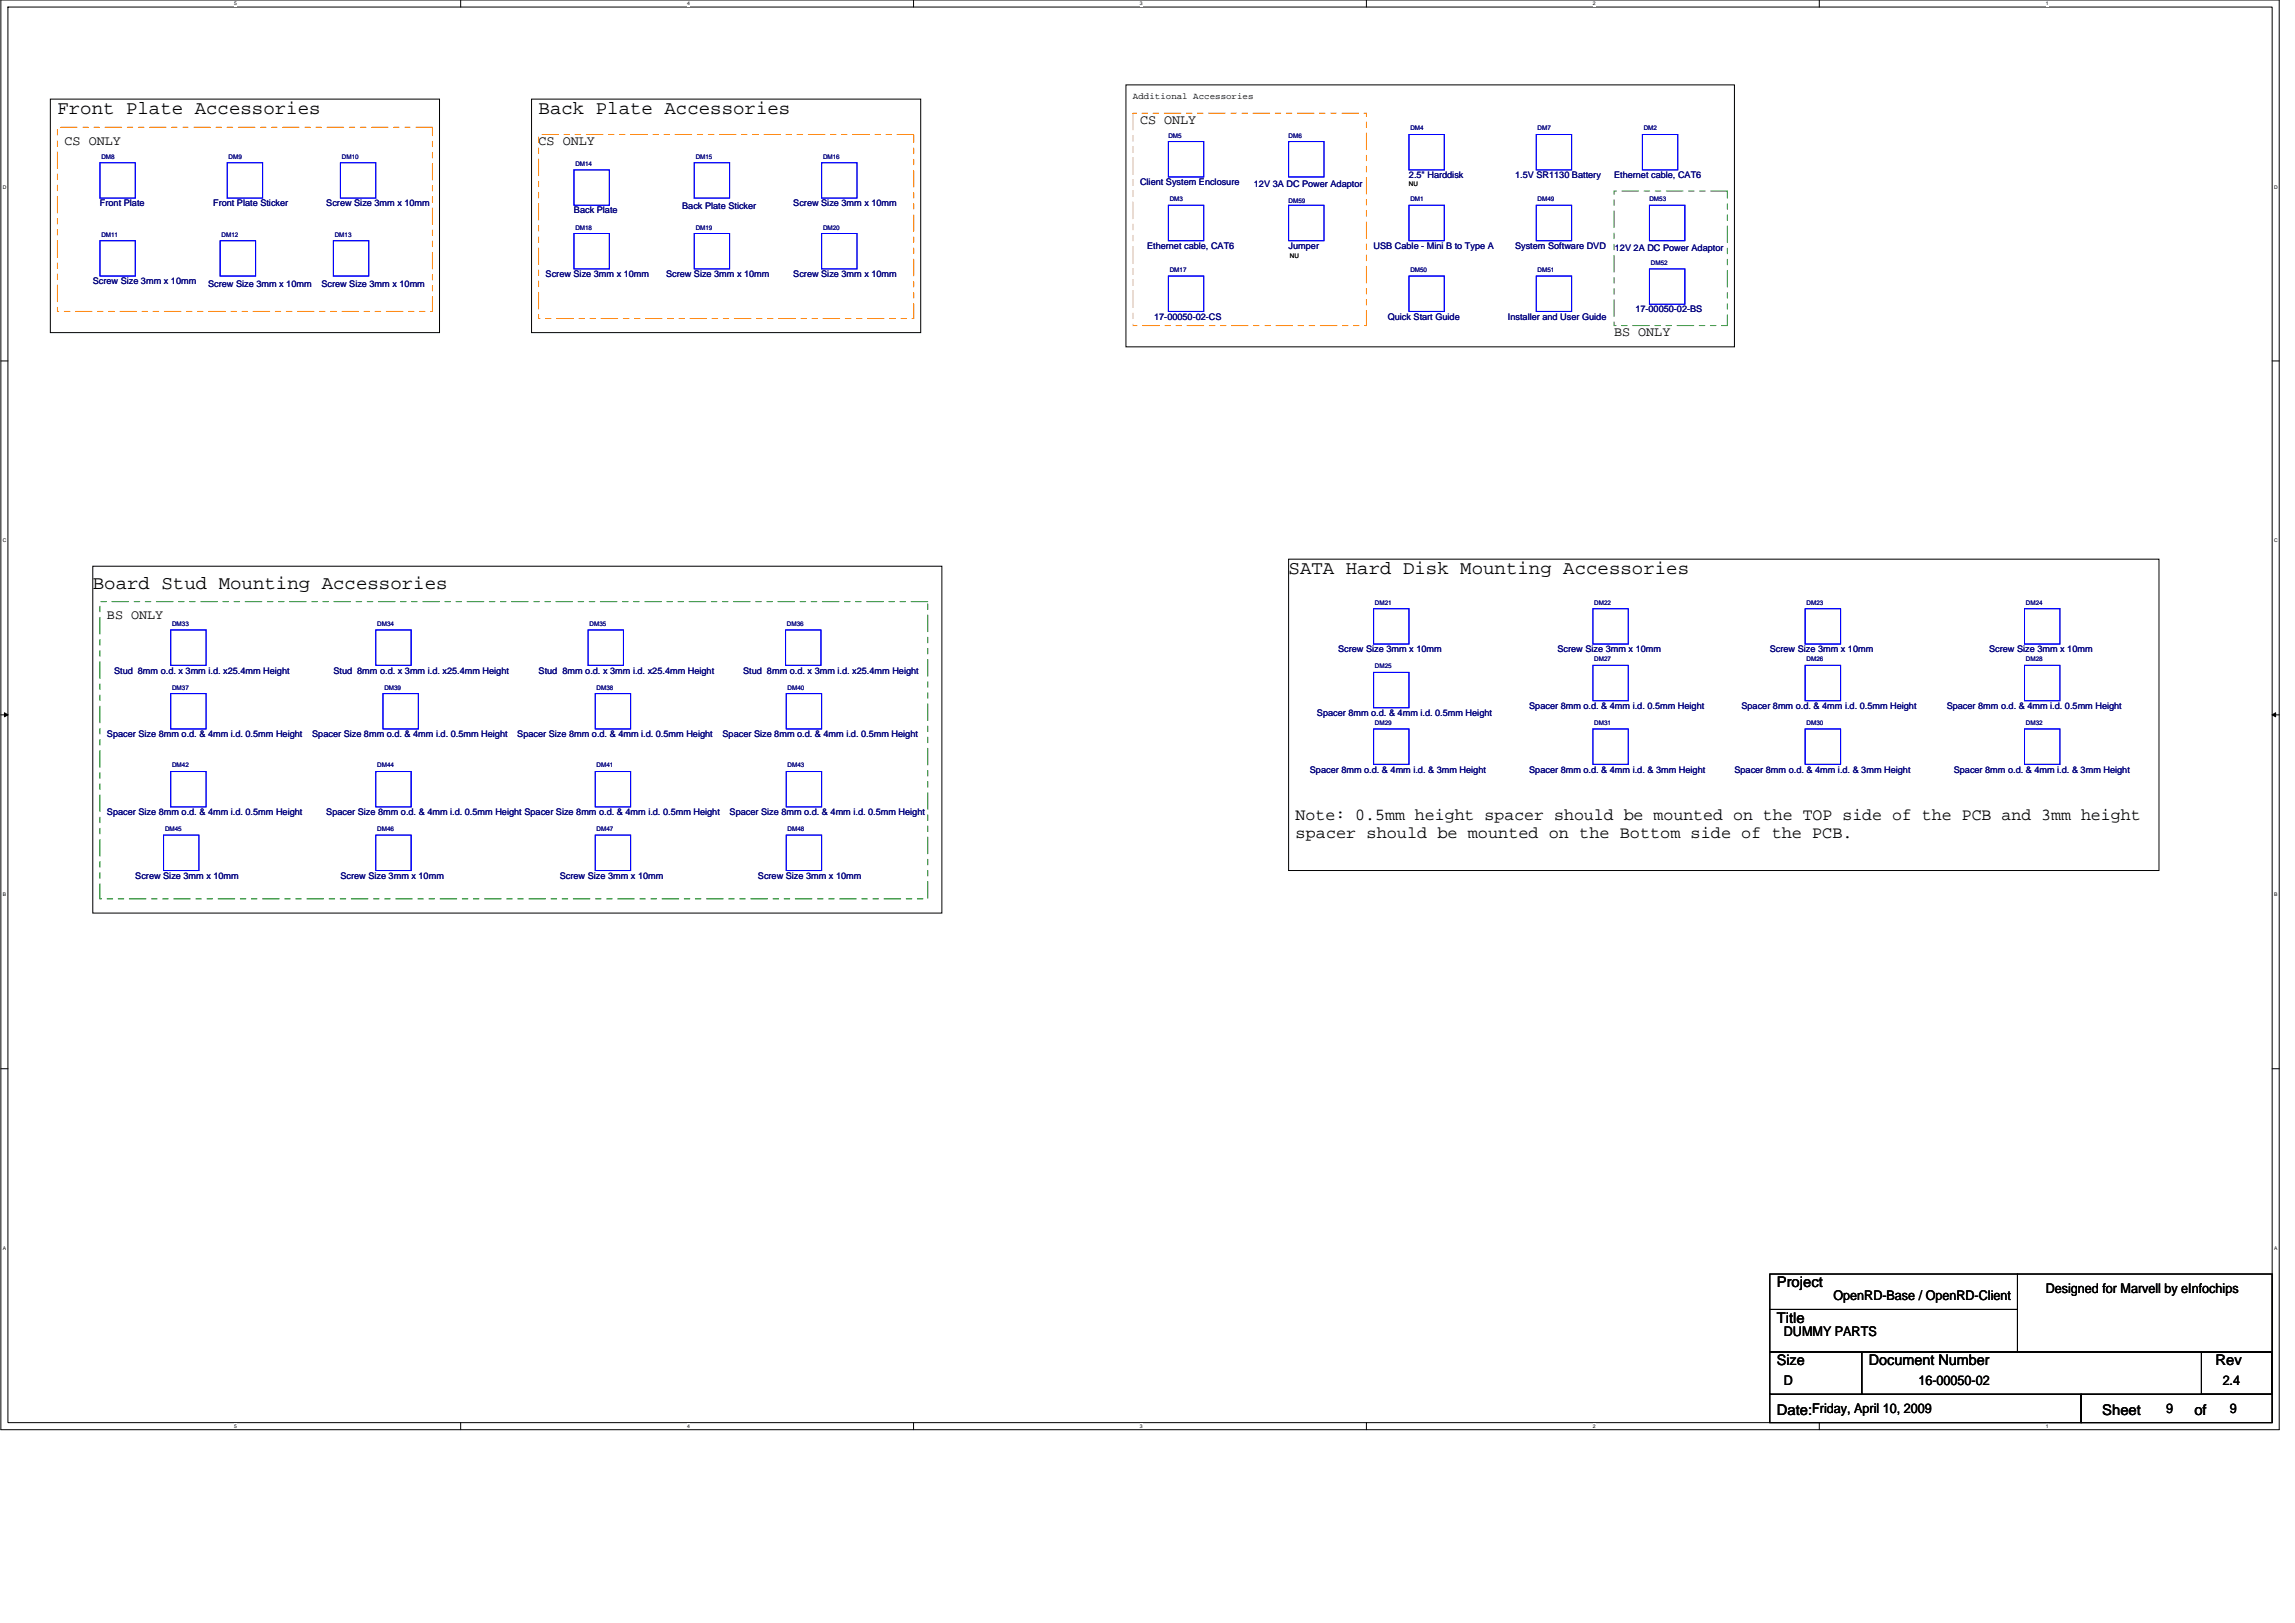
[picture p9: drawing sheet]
<svg xmlns="http://www.w3.org/2000/svg" width="420mm" height="297mm" viewBox="0 0 420 297" stroke-linecap="round" stroke-linejoin="round" font-family="sans-serif">
<defs><g id="words">
<g font-size="3.5">
<text x="10.5" y="20.9">Front Plate Accessories</text>
<text x="98.6" y="20.9">Back Plate Accessories</text>
<text x="17" y="107.7">Board Stud Mounting Accessories</text>
<text x="235.9" y="105.1">SATA Hard Disk Mounting Accessories</text>
</g>
<g font-size="3.1">
<text x="237.2" y="150.1">Note: 0.5mm height spacer should be mounted on the TOP side of the PCB and 3mm height</text>
<text x="237.2" y="153.4">spacer should be mounted on the Bottom side of the PCB.</text>
</g>
<g font-size="2.7">
<text x="325.3" y="235.6">Project</text>
<text x="325.3" y="242.1">Title</text>
<text x="325.3" y="249.8">Size</text>
<text x="342.1" y="249.9">Document Number</text>
<text x="405.6" y="249.9">Rev</text>
<text x="325.3" y="258.9">Date:Friday, April 10, 2009</text>
<text x="384.9" y="258.9">Sheet</text>
<text x="401.7" y="258.9">of</text>
</g>
<g font-size="2.5">
<text x="208.7" y="22.7">CS ONLY</text>
<text x="11.8" y="26.6">CS ONLY</text>
<text x="98.6" y="26.6">CS ONLY</text>
<text x="295.5" y="61.5">BS ONLY</text>
<text x="19.6" y="113.3">BS ONLY</text>
<text x="335.7" y="238">OpenRD-Base / OpenRD-Client</text>
<text x="374.5" y="236.7">Designed for Marvell by eInfochips</text>
<text x="326.6" y="244.4">DUMMY PARTS</text>
<text x="326.6" y="253.5">D</text>
<text x="351.2" y="253.5">16-00050-02</text>
<text x="406.9" y="253.5">2.4</text>
<text x="396.5" y="258.7">9</text>
<text x="408.2" y="258.7">9</text>
</g>
<text font-size="1.7" x="207.4" y="18.2">Additional Accessories</text>
<g font-size="1.7" fill="#000080">
<text x="208.7" y="33.9">Client System Enclosure</text>
<text x="229.6" y="34.3">12V 3A DC Power Adaptor</text>
<text x="257.9" y="32.6">2.5&quot; Harddisk</text>
<text x="277.4" y="32.6">1.5V SR1130 Battery</text>
<text x="295.5" y="32.6">Ethernet cable, CAT6</text>
<text x="18.3" y="37.8">Front Plate</text>
<text x="39" y="37.8">Front Plate Sticker</text>
<text x="59.7" y="37.8">Screw Size 3mm x 10mm</text>
<text x="105.1" y="39.1">Back Plate</text>
<text x="124.9" y="38.3">Back Plate Sticker</text>
<text x="145.2" y="37.8">Screw Size 3mm x 10mm</text>
<text x="210" y="45.6">Ethernet cable, CAT6</text>
<text x="235.9" y="45.6">Jumper</text>
<text x="251.5" y="45.6">USB Cable - Mini B to Type A</text>
<text x="277.4" y="45.6">System Software DVD</text>
<text x="295.6" y="45.9">12V 2A DC Power Adaptor</text>
<text x="17" y="52">Screw Size 3mm x 10mm</text>
<text x="38.1" y="52.5">Screw Size 3mm x 10mm</text>
<text x="58.8" y="52.5">Screw Size 3mm x 10mm</text>
<text x="99.9" y="50.7">Screw Size 3mm x 10mm</text>
<text x="121.9" y="50.7">Screw Size 3mm x 10mm</text>
<text x="145.2" y="50.7">Screw Size 3mm x 10mm</text>
<text x="211.3" y="58.5">17-00050-02-CS</text>
<text x="254.1" y="58.5">Quick Start Guide</text>
<text x="276.1" y="58.5">Installer and User Guide</text>
<text x="299.4" y="57.2">17-00050-02-BS</text>
<text x="245" y="119.4">Screw Size 3mm x 10mm</text>
<text x="285.1" y="119.4">Screw Size 3mm x 10mm</text>
<text x="324" y="119.4">Screw Size 3mm x 10mm</text>
<text x="364.2" y="119.4">Screw Size 3mm x 10mm</text>
<text x="20.9" y="123.3">Stud 8mm o.d. x 3mm i.d. x25.4mm Height</text>
<text x="61" y="123.3">Stud 8mm o.d. x 3mm i.d. x25.4mm Height</text>
<text x="98.6" y="123.3">Stud 8mm o.d. x 3mm i.d. x25.4mm Height</text>
<text x="136" y="123.3">Stud 8mm o.d. x 3mm i.d. x25.4mm Height</text>
<text x="241.1" y="131">Spacer 8mm o.d. &amp; 4mm i.d. 0.5mm Height</text>
<text x="280" y="129.8">Spacer 8mm o.d. &amp; 4mm i.d. 0.5mm Height</text>
<text x="318.8" y="129.8">Spacer 8mm o.d. &amp; 4mm i.d. 0.5mm Height</text>
<text x="356.4" y="129.8">Spacer 8mm o.d. &amp; 4mm i.d. 0.5mm Height</text>
<text x="19.6" y="134.9">Spacer Size 8mm o.d. &amp; 4mm i.d. 0.5mm Height</text>
<text x="57.2" y="134.9">Spacer Size 8mm o.d. &amp; 4mm i.d. 0.5mm Height</text>
<text x="94.7" y="134.9">Spacer Size 8mm o.d. &amp; 4mm i.d. 0.5mm Height</text>
<text x="132.3" y="134.9">Spacer Size 8mm o.d. &amp; 4mm i.d. 0.5mm Height</text>
<text x="239.8" y="141.4">Spacer 8mm o.d. &amp; 4mm i.d. &amp; 3mm Height</text>
<text x="280" y="141.4">Spacer 8mm o.d. &amp; 4mm i.d. &amp; 3mm Height</text>
<text x="317.5" y="141.4">Spacer 8mm o.d. &amp; 4mm i.d. &amp; 3mm Height</text>
<text x="357.7" y="141.4">Spacer 8mm o.d. &amp; 4mm i.d. &amp; 3mm Height</text>
<text x="19.6" y="149.2">Spacer Size 8mm o.d. &amp; 4mm i.d. 0.5mm Height</text>
<text x="59.7" y="149.2">Spacer Size 8mm o.d. &amp; 4mm i.d. 0.5mm Height Spacer Size 8mm o.d. &amp; 4mm i.d. 0.5mm Height</text>
<text x="133.6" y="149.2">Spacer Size 8mm o.d. &amp; 4mm i.d. 0.5mm Height</text>
<text x="24.8" y="160.8">Screw Size 3mm x 10mm</text>
<text x="62.3" y="160.8">Screw Size 3mm x 10mm</text>
<text x="102.5" y="160.8">Screw Size 3mm x 10mm</text>
<text x="138.8" y="160.8">Screw Size 3mm x 10mm</text>
</g>
<g font-size="1.2" fill="#000080">
<text x="258.2" y="23.9">DM4</text>
<text x="281.5" y="23.9">DM7</text>
<text x="300.9" y="23.9">DM2</text>
<text x="18.6" y="29.1">DM8</text>
<text x="41.9" y="29.1">DM9</text>
<text x="62.6" y="29.1">DM10</text>
<text x="127.4" y="29.1">DM15</text>
<text x="150.7" y="29.1">DM16</text>
<text x="213.9" y="25.2">DM5</text>
<text x="235.9" y="25.2">DM6</text>
<text x="105.3" y="30.4">DM14</text>
<text x="214.2" y="36.8">DM3</text>
<text x="235.9" y="37.1">DM59</text>
<text x="258.2" y="36.8">DM1</text>
<text x="281.5" y="36.8">DM49</text>
<text x="302" y="36.8">DM53</text>
<text x="18.6" y="43.3">DM11</text>
<text x="40.6" y="43.3">DM12</text>
<text x="61.3" y="43.3">DM13</text>
<text x="105.3" y="42">DM18</text>
<text x="127.4" y="42">DM19</text>
<text x="150.7" y="42">DM20</text>
<text x="214.2" y="49.8">DM17</text>
<text x="258.2" y="49.8">DM50</text>
<text x="281.5" y="49.8">DM51</text>
<text x="302.2" y="48.5">DM52</text>
<text x="251.7" y="110.7">DM21</text>
<text x="291.9" y="110.7">DM22</text>
<text x="330.7" y="110.7">DM23</text>
<text x="370.9" y="110.7">DM24</text>
<text x="31.5" y="114.6">DM33</text>
<text x="69.1" y="114.6">DM34</text>
<text x="107.9" y="114.6">DM35</text>
<text x="144.1" y="114.6">DM36</text>
<text x="251.7" y="122.3">DM25</text>
<text x="291.9" y="121">DM27</text>
<text x="330.7" y="121">DM26</text>
<text x="370.9" y="121">DM28</text>
<text x="31.5" y="126.2">DM37</text>
<text x="70.4" y="126.2">DM39</text>
<text x="109.2" y="126.2">DM38</text>
<text x="144.2" y="126.2">DM40</text>
<text x="251.7" y="132.7">DM29</text>
<text x="291.9" y="132.7">DM31</text>
<text x="330.7" y="132.7">DM30</text>
<text x="370.9" y="132.7">DM32</text>
<text x="31.5" y="140.5">DM42</text>
<text x="69.1" y="140.5">DM44</text>
<text x="109.2" y="140.5">DM41</text>
<text x="144.2" y="140.5">DM43</text>
<text x="30.2" y="152.1">DM45</text>
<text x="69.1" y="152.1">DM46</text>
<text x="109.2" y="152.1">DM47</text>
<text x="144.2" y="152.1">DM48</text>
</g>
<g font-size="1.2">
<text x="257.9" y="34">NU</text>
<text x="236.2" y="47.2">NU</text>
</g>
<g font-size=".9">
<text x="42.9" y="1">5</text>
<text x="125.8" y="1">4</text>
<text x="208.7" y="1">3</text>
<text x="291.6" y="1">2</text>
<text x="374.5" y="1">1</text>
<text x=".5" y="34.5">D</text>
<text x="416.3" y="34.5">D</text>
<text x=".5" y="99.3">C</text>
<text x="416.3" y="99.3">C</text>
<text x=".5" y="164">B</text>
<text x="416.3" y="164">B</text>
<text x=".5" y="228.8">A</text>
<text x="416.3" y="228.8">A</text>
<text x="42.9" y="261.3">5</text>
<text x="125.8" y="261.3">4</text>
<text x="208.7" y="261.3">3</text>
<text x="291.6" y="261.3">2</text>
<text x="374.5" y="261.3">1</text>
</g>
</g></defs>
<path d="M.2 0h417.1v261.7h-417.1zM1.4 1.3h414.6v259.1h-414.6z" fill="none" stroke="#000" stroke-width=".18"/>
<g fill="#fff">
<path d="M42.9 .1h.5v1.1h-.5z"/>
<path d="M42.9 260.5h.5v1.1h-.5z"/>
</g>
<path d="M84.3 0v1.3M84.3 260.4v1.3" fill="none" stroke="#000" stroke-width=".18"/>
<g fill="#fff">
<path d="M125.8 .1h.5v1.1h-.5z"/>
<path d="M125.8 260.5h.5v1.1h-.5z"/>
</g>
<path d="M167.2 0v1.3M167.2 260.4v1.3" fill="none" stroke="#000" stroke-width=".18"/>
<g fill="#fff">
<path d="M208.7 .1h.5v1.1h-.5z"/>
<path d="M208.7 260.5h.5v1.1h-.5z"/>
</g>
<path d="M250.2 0v1.3M250.2 260.4v1.3" fill="none" stroke="#000" stroke-width=".18"/>
<g fill="#fff">
<path d="M291.6 .1h.5v1.1h-.5z"/>
<path d="M291.6 260.5h.5v1.1h-.5z"/>
</g>
<path d="M333.1 0v1.3M333.1 260.4v1.3" fill="none" stroke="#000" stroke-width=".18"/>
<g fill="#fff">
<path d="M374.5 .1h.5v1.1h-.5z"/>
<path d="M374.5 260.5h.5v1.1h-.5z"/>
<path d="M.5 33.7h.7v1h-.7z"/>
<path d="M416.3 33.7h.7v1h-.7z"/>
<path d="M.5 98.4h.7v1.1h-.7z"/>
<path d="M416.3 98.4h.7v1.1h-.7z"/>
</g>
<path d="M.2 66.1h1.2M416 66.1h1.3" fill="none" stroke="#000" stroke-width=".18"/>
<g fill="#fff">
<path d="M.5 163.2h.6v1.1h-.6z"/>
<path d="M416.3 163.2h.6v1.1h-.6z"/>
</g>
<path d="M.2 130.8h1.2M416 130.8h1.3" fill="none" stroke="#000" stroke-width=".18"/>
<path d="M.8 130.5l.6 .3-.6 .4zM416 130.8l.6-.3v.7z" fill="#000" stroke="#000" stroke-width=".18"/>
<g fill="#fff">
<path d="M.5 228h.6v1h-.6z"/>
<path d="M416.3 228h.6v1h-.6z"/>
</g>
<g fill="none" stroke="#000" stroke-width=".18">
<path d="M9.2 18.1h71.3v42.8h-71.3zM97.3 18.1h71.3v42.8h-71.3zM206.1 15.5h111.4v48h-111.4zM17 103.6h155.4v63.5h-155.4zM235.9 102.3h159.4v57h-159.4zM.2 195.6h1.2M416 195.6h1.3M324 233.2h92v14.2h-92zM324 239.6h45.3M369.3 233.2v14.2M324 255.2h57v5.2h-57zM324 247.4h16.8v7.8h-16.8z"/>
<path d="M340.8 247.4h75.2v7.8h-75.2zM381 255.2h35v5.2h-35zM403 247.4h13v7.8h-13z"/>
</g>
<path d="M18.3 110.1h151.6v54.4h-151.6z" fill="none" stroke="#008000" stroke-width=".18" stroke-dasharray="3 1 1 1 1 1"/>
<path d="M10.5 23.3h68.7v33.7h-68.7zM98.6 24.6h68.7v33.7h-68.7zM207.4 20.7h42.8v38.9h-42.8z" fill="none" stroke="#ff8000" stroke-width=".18" stroke-dasharray="3 1 1 1 1 1"/>
<path d="M295.5 35h20.7v24.6h-20.7z" fill="none" stroke="#008040" stroke-width=".18" stroke-dasharray="3 1 1 1 1 1"/>
<g fill="none" stroke="#00f" stroke-width=".18">
<path d="M18.3 29.8h6.5v6.5h-6.5zM41.6 29.8h6.5v6.5h-6.5zM62.3 29.8h6.5v6.5h-6.5zM105.1 31.1h6.5v6.5h-6.5zM127.1 29.8h6.5v6.5h-6.5zM150.4 29.8h6.5v6.5h-6.5zM213.9 37.6h6.5v6.4h-6.5zM213.9 25.9h6.5v6.5h-6.5zM235.9 37.6h6.5v6.4h-6.5zM235.9 25.9h6.5v6.5h-6.5zM257.9 37.6h6.5v6.4h-6.5zM257.9 24.6h6.5v6.5h-6.5z"/>
<path d="M281.3 37.6h6.4v6.4h-6.4zM281.3 24.6h6.4v6.5h-6.4zM300.7 24.6h6.5v6.5h-6.5zM302 37.6h6.5v6.4h-6.5zM18.3 44h6.5v6.5h-6.5zM40.3 44h6.5v6.5h-6.5zM61 44h6.5v6.5h-6.5zM105.1 42.7h6.5v6.5h-6.5zM127.1 42.7h6.5v6.5h-6.5zM150.4 42.7h6.5v6.5h-6.5zM213.9 50.5h6.5v6.5h-6.5zM257.9 50.5h6.5v6.5h-6.5z"/>
<path d="M281.3 50.5h6.4v6.5h-6.4zM302 49.2h6.5v6.5h-6.5zM31.3 115.3h6.4v6.5h-6.4zM68.8 115.3h6.5v6.5h-6.5zM107.7 115.3h6.4v6.5h-6.4zM143.8 115.3h6.5v6.5h-6.5zM251.5 111.4h6.4v6.5h-6.4zM291.6 111.4h6.5v6.5h-6.5zM330.5 111.4h6.5v6.5h-6.5zM370.6 111.4h6.5v6.5h-6.5zM31.3 126.9h6.4v6.5h-6.4zM70.1 126.9h6.5v6.5h-6.5z"/>
<path d="M109 126.9h6.5v6.5h-6.5zM143.9 126.9h6.5v6.5h-6.5zM251.5 123.1h6.4v6.4h-6.4zM251.5 133.4h6.4v6.5h-6.4zM291.6 121.8h6.5v6.4h-6.5zM291.6 133.4h6.5v6.5h-6.5zM330.5 121.8h6.5v6.4h-6.5zM330.5 133.4h6.5v6.5h-6.5zM370.6 133.4h6.5v6.5h-6.5zM370.6 121.8h6.5v6.4h-6.5zM29.9 152.8h6.5v6.5h-6.5zM31.3 141.2h6.4v6.5h-6.4z"/>
<path d="M68.8 141.2h6.5v6.5h-6.5zM68.8 152.8h6.5v6.5h-6.5zM109 152.8h6.5v6.5h-6.5zM109 141.2h6.5v6.5h-6.5zM143.9 152.8h6.5v6.5h-6.5zM143.9 141.2h6.5v6.5h-6.5z"/>
</g>
<use href="#words"/>
</svg>
